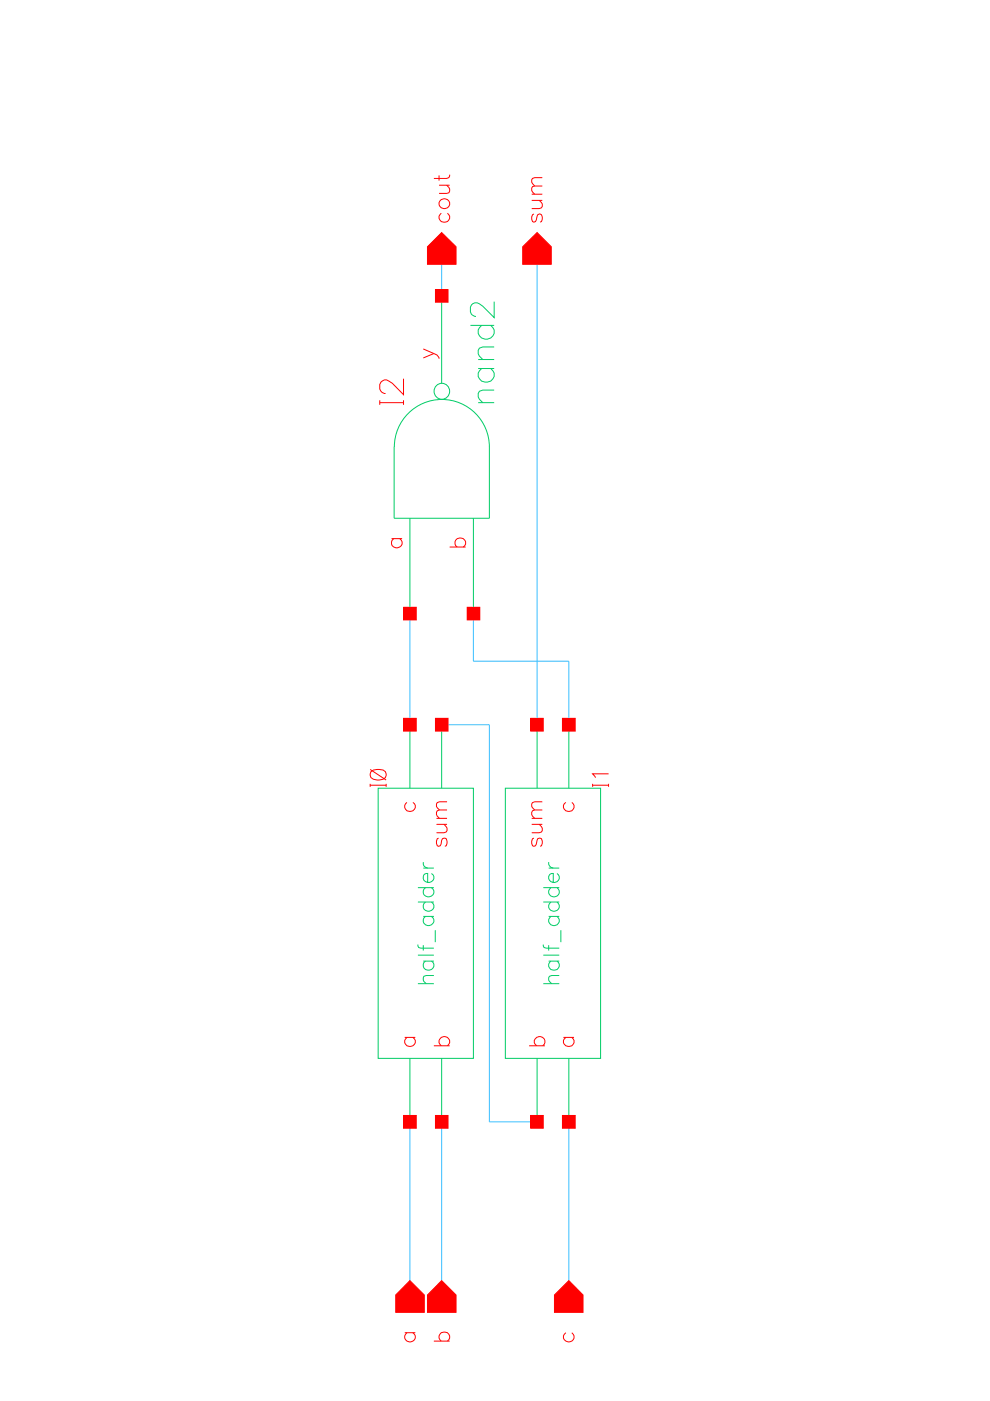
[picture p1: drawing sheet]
<svg xmlns="http://www.w3.org/2000/svg" width="210mm" height="297mm" viewBox="0 0 210 297" stroke-linecap="round" stroke-linejoin="round" font-family="sans-serif">
<g fill="none" stroke="#f00" stroke-width=".21">
<path d="M93.1 39.3h2.2M93.1 37.2v1.1M94.7 39.3l.6 .8-.1 .8-2.1 .1M95.3 37l-.1 .7-.5 .1h-2.7M115 39.4l-2.1 .2-.2 .8 .7 .8M115 37.7h-1.6l-.5 .1-.2 .8 .7 .8M93.6 45.2a1.07 1.07 0 0 0-.2 1.6 1.07 1.07 0 0 0 1.6 0 1.07 1.07 0 0 0-.1-1.6M112.7 42.5h2.3M112.7 41.2h2.3M113.2 45.4a1.01 1.01 0 0 0 0 1.7l.3-.1 .5-1.5 .5-.1a1.01 1.01 0 0 1 0 1.7M114.3 42.5l.7 .8-.2 .8-.5 .1h-1.6M89.7 74l2.3 1a1.33 1.33 0 0 1 1.1 1.1"/>
<path d="M92 75l-2.3 .9M80.5 84.9v.9M80.5 85.4h5.1M85.6 80.3v3.4l-2.4-2.4-.7-.5a1.2 1.2 0 0 0-2 .7v1a1.24 1.24 0 0 0 1.2 .9M85.6 84.9v.9M83 114.2h2.3M83.5 114.2a1.08 1.08 0 0 0-.2 1.6 1.08 1.08 0 0 0 1.6 0 1.08 1.08 0 0 0-.1-1.6M95.3 116h3.4M96.9 116a1.06 1.06 0 0 1-.1-1.6 1.06 1.06 0 0 1 1.6 0 1.06 1.06 0 0 1-.2 1.6M78.5 166.5h3.4M78.5 166.2v.6M78.5 163.1l3.4 2.3"/>
<path d="M78.7 163.6a2.69 2.69 0 0 1 3 0 1.09 1.09 0 0 1-.5 1.6 2.71 2.71 0 0 1-2.5-.3l-.2-.5zM81.9 166.2v.6M86.3 170.1a1.08 1.08 0 0 0-.2 1.5 1.08 1.08 0 0 0 1.4 .3 1.08 1.08 0 0 0 .4-1.5l-.4-.3M92.5 174.8h2.3M92.5 173.5h2.3M93 177.7a1.01 1.01 0 0 0 0 1.7l.3-.1 .5-1.5 .5-.1a1.01 1.01 0 0 1 0 1.7M94.1 174.8l.7 .8-.2 .8-.5 .2h-1.6M94.8 171.7h-1.6l-.5 .2-.2 .8 .7 .8M94.8 170h-1.6l-.5 .2-.2 .8 .7 .7M112.7 174.8h2.3M112.7 173.5h2.3M113.2 177.7a1.01 1.01 0 0 0 0 1.7l.3-.1 .5-1.5 .5-.1a1.01 1.01 0 0 1 0 1.7"/>
<path d="M114.3 174.8l.7 .8-.2 .8-.5 .2h-1.6M115 171.7h-1.6l-.5 .2-.2 .8 .7 .8M115 170h-1.6l-.5 .2-.2 .8 .7 .7M120 170.1a1.11 1.11 0 0 0 .3 2 1.11 1.11 0 0 0 1.4-1.3l-.5-.7M125.6 166.2v.6M125.6 166.5h3.4M129 164.1h-3.4l.7 .8M129 166.2v.6M85.8 219.9h2.3M86.3 219.9a1.07 1.07 0 0 0-.2 1.5 1.07 1.07 0 0 0 1.4 .3 1.07 1.07 0 0 0 .4-1.4l-.4-.4M119.5 219.9h2.2M120 219.9a1.11 1.11 0 0 0 .3 2 1.11 1.11 0 0 0 1.4-1.3l-.5-.7"/>
<path d="M92 221.7h3.3M93.6 221.7a1.09 1.09 0 0 1-.2-1.6 1.09 1.09 0 0 1 1.6 0 1.09 1.09 0 0 1-.1 1.6M112.2 221.7h3.3M113.8 221.7a1.08 1.08 0 0 1-.2-1.6 1.08 1.08 0 0 1 1.6 0 1.08 1.08 0 0 1-.1 1.6M85.8 282.6h2.3M86.3 282.6a1.08 1.08 0 0 0-.2 1.6 1.08 1.08 0 0 0 1.6 0 1.08 1.08 0 0 0-.2-1.6M92 284.3h3.3M93.6 284.3a1.07 1.07 0 0 1-.2-1.5 1.07 1.07 0 0 1 1.6 0 1.07 1.07 0 0 1-.1 1.5M120 282.6a1.08 1.08 0 0 0-.2 1.6 1.08 1.08 0 0 0 1.6 0 1.08 1.08 0 0 0-.2-1.6"/>
<circle cx="94.2" cy="43.2" r="1.11"/>
</g>
<g fill="none" stroke="#0c6" stroke-width=".21">
<path d="M93.6 62.8v18.5M99.7 69h5.1M101.4 78.1h3.4M101.4 76.2h3.4M102.1 78.1a1.66 1.66 0 0 0-.1 2.6 1.66 1.66 0 0 0 2.5-.4 1.47 1.47 0 0 0-.4-2.2M102.1 69a1.68 1.68 0 0 0 .5 2.9 1.68 1.68 0 0 0 2.2-1.9l-.7-1M104.8 73.6h-2.4l-.8 .2-.2 .5v.7l.2 .5 .8 .7M104.8 64v3.3l-2.4-2.4a1.54 1.54 0 0 0-2.5-.2l-.2 .4v1a1.26 1.26 0 0 0 1.2 1M83.6 94.7v15.2h20.2v-15.2M83.6 94.8a10.1 10.1 0 0 1 10.1-10.1 10.1 10.1 0 0 1 10.1 10.1M101.4 85.4h3.4M104.8 82.7h-2.4l-.8 .3-.2 .4v.7l.2 .6 .8 .7"/>
<path d="M86.9 109.9v20.2M100.4 109.9v20.2M86.9 153.7v13.4M93.6 153.7v13.4M113.9 153.7v13.4M120.6 153.7v13.4M80.2 167.1h20.2v57.3h-20.2zM107.1 167.1h20.2v57.3h-20.2zM88.6 191.2h3.4M88.6 188.2h3.4M89.7 182.8a1.01 1.01 0 0 0 1 1.3M89.7 194.3h2.3"/>
<path d="M89.7 184.1h2.3M90.2 194.3a1.08 1.08 0 0 0-.2 1.6 1.08 1.08 0 0 0 1.7 0 1.08 1.08 0 0 0-.2-1.6M90.2 191.2a1.08 1.08 0 0 0-.2 1.6 1.08 1.08 0 0 0 1.7 0 1.08 1.08 0 0 0-.2-1.6M90.2 188.2a1.08 1.08 0 0 0-.2 1.6 1.08 1.08 0 0 0 1.7 0 1.08 1.08 0 0 0-.2-1.6M91.5 185.2a1.09 1.09 0 0 1-.3 1.9 1.09 1.09 0 0 1-1.5-1.3 .75 .75 0 0 1 1-.6v1.9M92.3 197.2v2.6M115.2 191.2h3.4M115.2 188.2h3.4M116.3 182.8a1.08 1.08 0 0 0 1 1.3M116.3 194.3h2.3M116.3 184.1h2.3M116.8 194.3a1.09 1.09 0 0 0-.2 1.6 1.09 1.09 0 0 0 1.7 0 1.09 1.09 0 0 0-.2-1.6"/>
<path d="M116.8 191.2a1.09 1.09 0 0 0-.2 1.7 1.09 1.09 0 0 0 1.7 0 1.09 1.09 0 0 0-.2-1.7M116.8 188.2a1.09 1.09 0 0 0-.2 1.6 1.09 1.09 0 0 0 1.7 0 1.09 1.09 0 0 0-.2-1.6M118.1 185.2a1.07 1.07 0 0 1 .2 1.5 1.07 1.07 0 0 1-1.5 .1 1.07 1.07 0 0 1-.1-1.5l.6-.1v1.9M118.9 197.2v2.6M88.6 200.3l.2 .6 .4 .1h2.8M88.6 208.6h3.4M88.6 202.5h3.4M89.7 203.8h2.3M89.7 200.4v1.1M90.2 203.8a1.06 1.06 0 0 0-.1 1.5 1.06 1.06 0 0 0 1.5 0 1.06 1.06 0 0 0-.1-1.5M92 206.8h-1.6l-.5 .2-.2 .8 .7 .8M115.2 200.3l.2 .6 .5 .1h2.7"/>
<path d="M115.2 208.6h3.4M115.2 202.5h3.4M116.3 203.8h2.3M116.3 200.4v1.1M116.8 203.8a1.07 1.07 0 0 0-.1 1.5 1.07 1.07 0 0 0 1.5 0 1.07 1.07 0 0 0-.1-1.5M118.6 206.8h-1.6l-.5 .2-.2 .8 .7 .8M86.9 224.4v13.5M93.6 224.4v13.5M113.9 224.4v13.5M120.6 224.4v13.5"/>
<circle cx="93.7" cy="82.9" r="1.67"/>
</g>
<path d="M93.6 56v6.8M113.9 56v97.7M86.9 130.1v23.6M100.4 130.1v10.1h20.2v13.5M93.6 153.7h10.2v84.2h10.1M86.9 237.9v37M93.6 237.9v33.6M120.6 237.9v33.6" fill="none" stroke="#39bfff" stroke-width=".21"/>
<path d="M120.6 271.5l3 3.1v3.6h-6v-3.6z" fill="#f00"/>
<path d="M120.6 271.5l3 3.1v3.6h-6v-3.6z" fill="none" stroke="#f00" stroke-width=".21"/>
<path d="M110.8 52.3l3.1-3 3 3v3.7h-6.1z" fill="#f00"/>
<path d="M110.8 52.3l3.1-3 3 3v3.7h-6.1z" fill="none" stroke="#f00" stroke-width=".21"/>
<path d="M119.3 236.5h2.7v2.7h-2.7z" fill="#f00"/>
<path d="M119.3 236.5h2.7v2.7h-2.7z" fill="none" stroke="#f00" stroke-width=".21"/>
<path d="M112.5 236.5h2.7v2.7h-2.7z" fill="#f00"/>
<path d="M112.5 236.5h2.7v2.7h-2.7z" fill="none" stroke="#f00" stroke-width=".21"/>
<path d="M119.3 152.3h2.7v2.7h-2.7z" fill="#f00"/>
<path d="M119.3 152.3h2.7v2.7h-2.7z" fill="none" stroke="#f00" stroke-width=".21"/>
<path d="M112.5 152.3h2.7v2.7h-2.7z" fill="#f00"/>
<path d="M112.5 152.3h2.7v2.7h-2.7z" fill="none" stroke="#f00" stroke-width=".21"/>
<path d="M93.6 271.5l3.1 3.1v3.6h-6.1v-3.6z" fill="#f00"/>
<path d="M93.6 271.5l3.1 3.1v3.6h-6.1v-3.6z" fill="none" stroke="#f00" stroke-width=".21"/>
<path d="M90.6 52.3l3-3 3.1 3v3.7h-6.1z" fill="#f00"/>
<path d="M90.6 52.3l3-3 3.1 3v3.7h-6.1z" fill="none" stroke="#f00" stroke-width=".21"/>
<path d="M86.9 271.5l3.1 3.1v3.6h-6.1v-3.6z" fill="#f00"/>
<path d="M86.9 271.5l3.1 3.1v3.6h-6.1v-3.6z" fill="none" stroke="#f00" stroke-width=".21"/>
<path d="M85.6 128.8h2.7v2.6h-2.7z" fill="#f00"/>
<path d="M85.6 128.8h2.7v2.6h-2.7z" fill="none" stroke="#f00" stroke-width=".21"/>
<path d="M99.1 128.8h2.6v2.6h-2.6z" fill="#f00"/>
<path d="M99.1 128.8h2.6v2.6h-2.6z" fill="none" stroke="#f00" stroke-width=".21"/>
<path d="M92.3 61.4h2.7v2.7h-2.7z" fill="#f00"/>
<path d="M92.3 61.4h2.7v2.7h-2.7z" fill="none" stroke="#f00" stroke-width=".21"/>
<path d="M85.6 236.5h2.7v2.7h-2.7z" fill="#f00"/>
<path d="M85.6 236.5h2.7v2.7h-2.7z" fill="none" stroke="#f00" stroke-width=".21"/>
<path d="M92.3 236.5h2.7v2.7h-2.7z" fill="#f00"/>
<path d="M92.3 236.5h2.7v2.7h-2.7z" fill="none" stroke="#f00" stroke-width=".21"/>
<path d="M85.6 152.3h2.7v2.7h-2.7z" fill="#f00"/>
<path d="M85.6 152.3h2.7v2.7h-2.7z" fill="none" stroke="#f00" stroke-width=".21"/>
<path d="M92.3 152.3h2.7v2.7h-2.7z" fill="#f00"/>
<path d="M92.3 152.3h2.7v2.7h-2.7z" fill="none" stroke="#f00" stroke-width=".21"/>
</svg>
